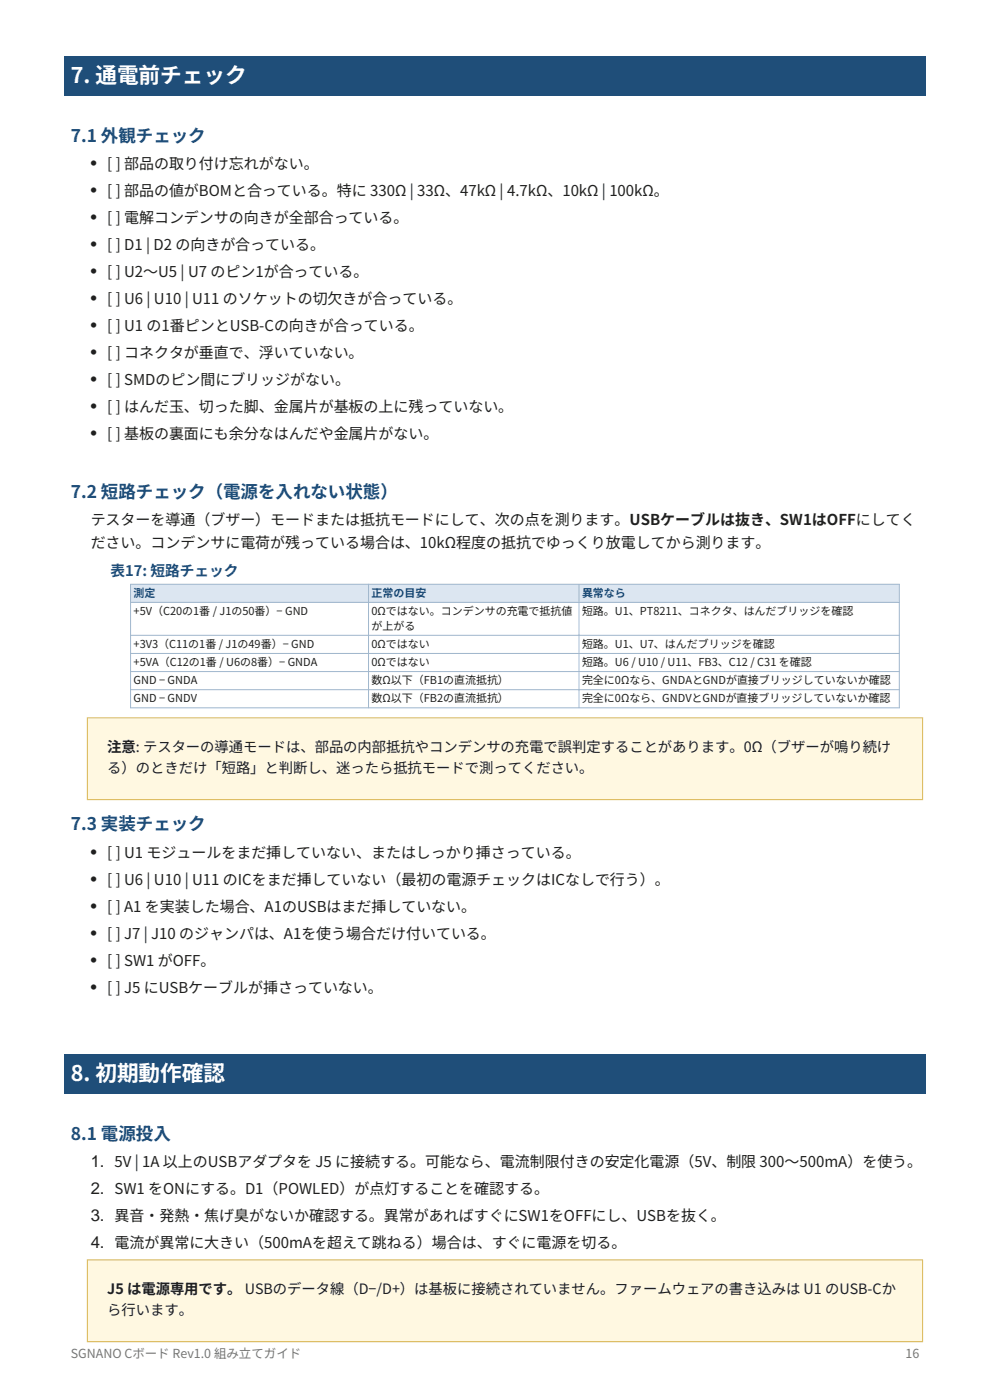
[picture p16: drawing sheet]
<svg xmlns="http://www.w3.org/2000/svg" width="210mm" height="297mm" viewBox="0 0 210 297" stroke-linecap="round" stroke-linejoin="round" font-family="sans-serif">
<defs><g id="words">
<g font-size="4.6" fill="#fff">
<text x="15" y="17.6">7. 通電前チェック</text>
<text x="15" y="229.3">8. 初期動作確認</text>
</g>
<g font-size="3.7" fill="#1f4e79">
<text x="15" y="30.1">7.1 外観チェック</text>
<text x="15" y="105.6">7.2 短路チェック（電源を入れない状態）</text>
<text x="15" y="176.2">7.3 実装チェック</text>
<text x="15" y="241.8">8.1 電源投入</text>
</g>
<g font-size="3.5" fill="#202020">
<text x="19.2" y="35.9">•</text>
<text x="19.2" y="41.6">•</text>
<text x="19.2" y="47.4">•</text>
<text x="19.2" y="53.1">•</text>
<text x="19.2" y="58.8">•</text>
<text x="19.2" y="64.5">•</text>
<text x="19.2" y="70.2">•</text>
<text x="19.2" y="75.9">•</text>
<text x="19.2" y="81.7">•</text>
<text x="19.2" y="87.4">•</text>
<text x="19.2" y="93.1">•</text>
<text x="19.2" y="182">•</text>
<text x="19.2" y="187.7">•</text>
<text x="19.2" y="193.4">•</text>
<text x="19.2" y="199.1">•</text>
<text x="19.2" y="204.8">•</text>
<text x="19.2" y="210.6">•</text>
<text x="19.2" y="247.7">1. 5V | 1A 以上のUSBアダプタを J5 に接続する。可能なら、電流制限付きの安定化電源（5V、制限 300〜500mA）を使う。</text>
<text x="19.2" y="253.4">2. SW1 をONにする。D1（POWLED）が点灯することを確認する。</text>
<text x="19.2" y="259.1">3. 異音・発熱・焦げ臭がないか確認する。異常があればすぐにSW1をOFFにし、USBを抜く。</text>
<text x="19.2" y="264.8">4. 電流が異常に大きい（500mAを超えて跳ねる）場合は、すぐに電源を切る。</text>
</g>
<g font-size="3.2" fill="#202020">
<text x="22.8" y="35.9">[ ] 部品の取り付け忘れがない。</text>
<text x="22.8" y="41.6">[ ] 部品の値がBOMと合っている。特に 330Ω | 33Ω、47kΩ | 4.7kΩ、10kΩ | 100kΩ。</text>
<text x="22.8" y="47.4">[ ] 電解コンデンサの向きが全部合っている。</text>
<text x="22.8" y="53.1">[ ] D1 | D2 の向きが合っている。</text>
<text x="22.8" y="58.8">[ ] U2〜U5 | U7 のピン1が合っている。</text>
<text x="22.8" y="64.5">[ ] U6 | U10 | U11 のソケットの切欠きが合っている。</text>
<text x="22.8" y="70.2">[ ] U1 の1番ピンとUSB-Cの向きが合っている。</text>
<text x="22.8" y="75.9">[ ] コネクタが垂直で、浮いていない。</text>
<text x="22.8" y="81.7">[ ] SMDのピン間にブリッジがない。</text>
<text x="22.8" y="87.4">[ ] はんだ玉、切った脚、金属片が基板の上に残っていない。</text>
<text x="22.8" y="93.1">[ ] 基板の裏面にも余分なはんだや金属片がない。</text>
<text x="19.2" y="111.4">テスターを導通（ブザー）モードまたは抵抗モードにして、次の点を測ります。USBケーブルは抜き、SW1はOFFにしてく</text>
<text x="19.2" y="116.2">ださい。コンデンサに電荷が残っている場合は、10kΩ程度の抵抗でゆっくり放電してから測ります。</text>
<text x="22.8" y="182">[ ] U1 モジュールをまだ挿していない、またはしっかり挿さっている。</text>
<text x="22.8" y="187.7">[ ] U6 | U10 | U11 のICをまだ挿していない（最初の電源チェックはICなしで行う）。</text>
<text x="22.8" y="193.4">[ ] A1 を実装した場合、A1のUSBはまだ挿していない。</text>
<text x="22.8" y="199.1">[ ] J7 | J10 のジャンパは、A1を使う場合だけ付いている。</text>
<text x="22.8" y="204.8">[ ] SW1 がOFF。</text>
<text x="22.8" y="210.6">[ ] J5 にUSBケーブルが挿さっていない。</text>
</g>
<text font-size="3.1" fill="#1f4e79" x="23.5" y="122.3">表17: 短路チェック</text>
<g font-size="3" fill="#202020">
<text x="22.8" y="159.5">注意: テスターの導通モードは、部品の内部抵抗やコンデンサの充電で誤判定することがあります。0Ω（ブザーが鳴り続け</text>
<text x="22.8" y="164">る）のときだけ「短路」と判断し、迷ったら抵抗モードで測ってください。</text>
<text x="22.8" y="274.5">J5 は電源専用です。 USBのデータ線（D−/D+）は基板に接続されていません。ファームウェアの書き込みは U1 のUSB-Cか</text>
<text x="22.8" y="279">ら行います。</text>
</g>
<g font-size="2.6" fill="#777">
<text x="15" y="288">SGNANO Cボード Rev1.0 組み立てガイド</text>
<text x="192.1" y="288">16</text>
</g>
<g font-size="2.3" fill="#1f4e79">
<text x="28.3" y="126.6">測定</text>
<text x="78.8" y="126.6">正常の目安</text>
<text x="123.5" y="126.6">異常なら</text>
</g>
<g font-size="2.3" fill="#202020">
<text x="28.3" y="130.5">+5V（C20の1番 / J1の50番）− GND</text>
<text x="78.8" y="130.5">0Ωではない。コンデンサの充電で抵抗値</text>
<text x="123.5" y="130.5">短路。U1、PT8211、コネクタ、はんだブリッジを確認</text>
<text x="28.3" y="137.5">+3V3（C11の1番 / J1の49番）− GND</text>
<text x="78.8" y="133.6">が上がる</text>
<text x="78.8" y="137.5">0Ωではない</text>
<text x="123.5" y="137.5">短路。U1、U7、はんだブリッジを確認</text>
<text x="28.3" y="141.3">+5VA（C12の1番 / U6の8番）− GNDA</text>
<text x="78.8" y="141.3">0Ωではない</text>
<text x="123.5" y="141.3">短路。U6 / U10 / U11、FB3、C12 / C31 を確認</text>
<text x="28.3" y="145.2">GND − GNDA</text>
<text x="28.3" y="149">GND − GNDV</text>
<text x="78.8" y="145.2">数Ω以下（FB1の直流抵抗）</text>
<text x="78.8" y="149">数Ω以下（FB2の直流抵抗）</text>
<text x="123.5" y="145.2">完全に0Ωなら、GNDAとGNDが直接ブリッジしていないか確認</text>
<text x="123.5" y="149">完全に0Ωなら、GNDVとGNDが直接ブリッジしていないか確認</text>
</g>
</g></defs>
<path d="M13.6 11.9h182.8v8.5h-182.8z" fill-rule="evenodd" fill="#1f4e79"/>
<path d="M27.7 123.9h163.1v3.9h-163.1z" fill-rule="evenodd" fill="#dce6f1"/>
<path d="M27.7 123.9h163.1v26.3h-163.1zM27.7 127.8h163.1M27.7 134.8h163.1M27.7 138.6h163.1M78.2 123.9v26.3M122.8 123.9v26.3M27.7 142.5h163.1M27.7 146.3h163.1" fill="none" stroke="#9fb6cd" stroke-width=".21"/>
<path d="M18.5 152.3h177.2v17.3h-177.2z" fill-rule="evenodd" fill="#fff8e1" stroke="#d9b44a" stroke-width=".21"/>
<path d="M13.6 223.7h182.8v8.4h-182.8z" fill-rule="evenodd" fill="#1f4e79"/>
<path d="M18.5 267.3h177.2v17.3h-177.2z" fill-rule="evenodd" fill="#fff8e1" stroke="#d9b44a" stroke-width=".21"/>
<use href="#words"/>
</svg>
